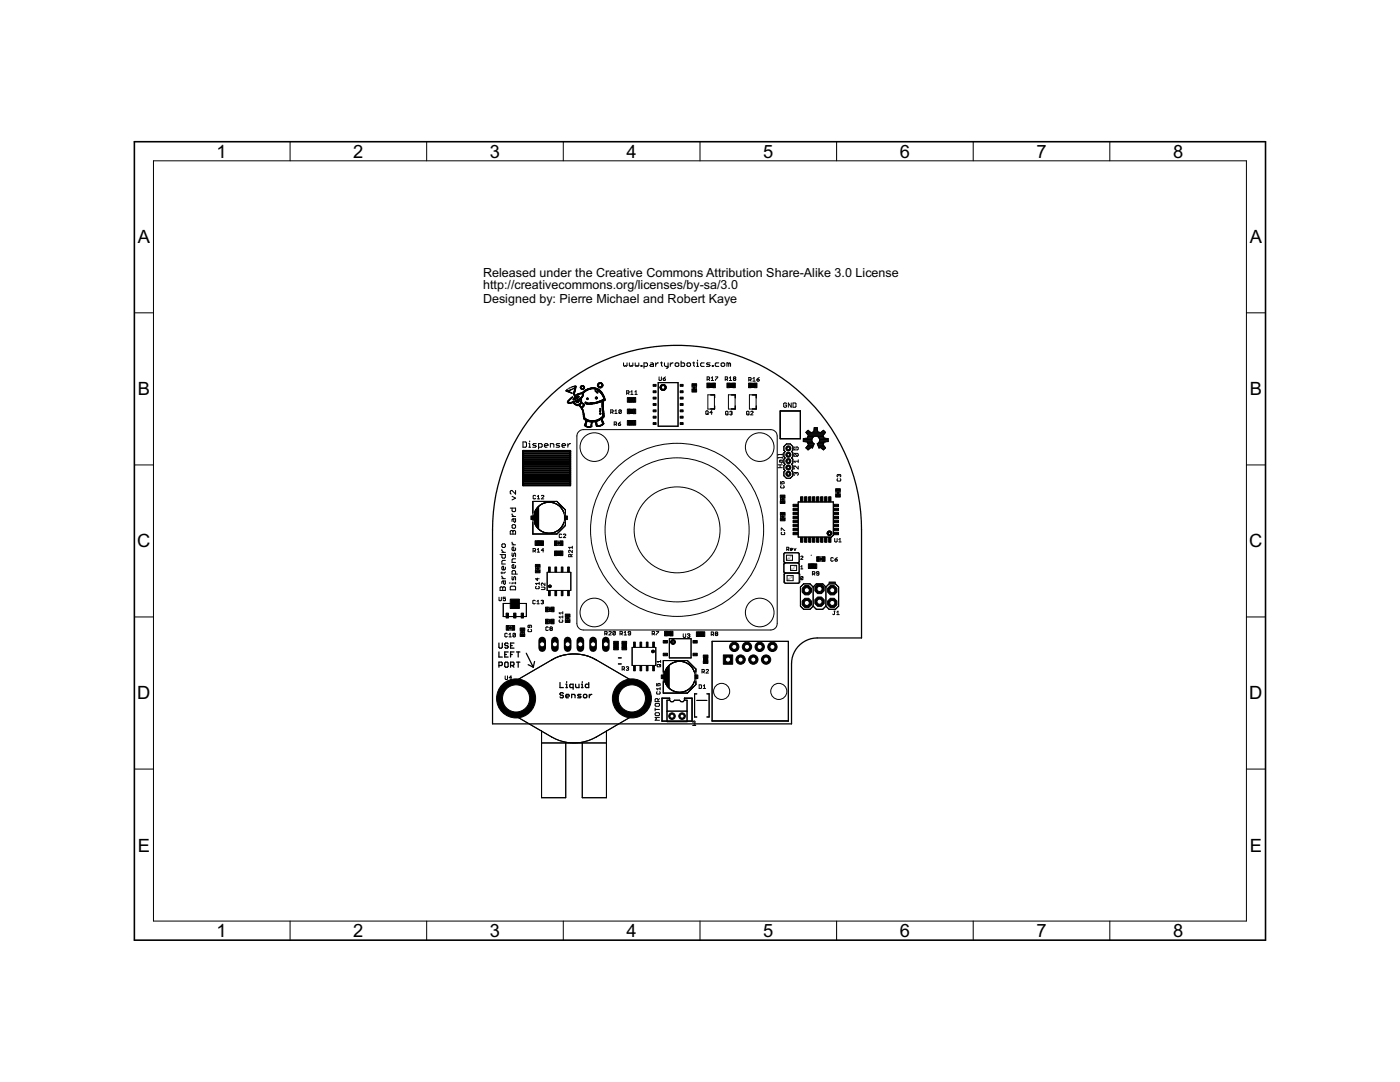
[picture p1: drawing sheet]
<svg xmlns="http://www.w3.org/2000/svg" width="279mm" height="216mm" viewBox="0 0 279 216" stroke-linecap="round" stroke-linejoin="round" font-family="sans-serif">
<defs><g id="words">
<g font-size="4.1">
<text x="43.2" y="31.5">1</text>
<text x="70.5" y="31.5">2</text>
<text x="97.8" y="31.5">3</text>
<text x="125" y="31.5">4</text>
<text x="152.3" y="31.5">5</text>
<text x="179.6" y="31.5">6</text>
<text x="206.8" y="31.5">7</text>
<text x="234.1" y="31.5">8</text>
<text x="27.5" y="48.5">A</text>
<text x="249.4" y="48.5">A</text>
<text x="27.5" y="78.9">B</text>
<text x="249.4" y="78.9">B</text>
<text x="27.4" y="109.2">C</text>
<text x="249.3" y="109.2">C</text>
<text x="27.4" y="139.6">D</text>
<text x="249.3" y="139.6">D</text>
<text x="27.5" y="169.9">E</text>
<text x="249.4" y="169.9">E</text>
<text x="43.2" y="187">1</text>
<text x="70.5" y="187">2</text>
<text x="97.8" y="187">3</text>
<text x="125" y="187">4</text>
<text x="152.3" y="187">5</text>
<text x="179.6" y="187">6</text>
<text x="206.8" y="187">7</text>
<text x="234.1" y="187">8</text>
</g>
<g font-size="2.8">
<text x="96.4" y="55.2">Released under the Creative Commons Attribution Share-Alike 3.0 License</text>
<text x="96.4" y="57.7">http://creativecommons.org/licenses/by-sa/3.0</text>
<text x="96.4" y="60.4">Designed by: Pierre Michael and Robert Kaye</text>
</g>
<text font-size="1.6" x="138.3" y="144.8">1</text>
<g font-size=".4">
<text x="157.2" y="111.8" transform="rotate(-40 157.2 111.8)">PASTE</text>
<text x="158.1" y="113.8" transform="rotate(-40 158.1 113.8)">PASTE</text>
<text x="157.4" y="115.8" transform="rotate(-40 157.4 115.8)">PASTE</text>
</g>
</g></defs>
<path d="M26.8 28.3h225.8v159.3h-225.8z" fill="none" stroke="#000" stroke-width=".32"/>
<g fill="none" stroke="#000" stroke-width=".2">
<path d="M30.6 32.1h218.2v151.7h-218.2zM57.9 28.3v3.8M85.2 28.3v3.8M112.4 28.3v3.8M139.7 28.3v3.8M167 28.3v3.8M194.2 28.3v3.8M221.5 28.3v3.8M26.8 62.4h3.8M125.7 79.4h.7M131.4 76.3h3.9v8.7h-3.9zM138.1 77v.8"/>
<path d="M139 77v.8M141.3 78.8h1.3v2.8h-1.3zM141.6 76.5h.7M141.6 77.3h.7M145.4 78.8h1.3v2.8h-1.3zM145.6 76.5h.7M145.6 77.3h.7M149.6 78.8h1.3v2.8h-1.3zM149.9 76.5h.7M149.9 77.3h.7M248.8 62.4h3.8M26.8 92.8h3.8"/>
<path d="M125.7 84.8h.7M125.7 83.9h.7M125.7 82.5h.7M125.7 81.7h.7M125.7 80.2h.7M155.8 99.3v.7M156.6 99.3v.7M157 88.6h.7l.5 .5v.8l-.2 .2 .2 .3v.7l-.2 .3 .2 .2v.8l-.2 .2 .2 .3v.8l-.2 .2 .2 .3v.7l-.5 .5h-.7l-.6-.5v-.7l.3-.3-.3-.2v-.8l.3-.3-.3-.2v-.8l.3-.2-.3-.3v-.7l.3-.3-.3-.2v-.8zM166.8 98v.7M167.7 98v.7M248.8 92.8h3.8M106.3 100.1h4.8l1.7 1.6v3.2l-1.7 1.7h-4.8z"/>
<path d="M106.6 103.3l.1 .9M106.6 103.4h.8M106.6 103.3h.8M106.6 103.5h.8M106.6 103.2h.8M106.6 103.1h.8M106.6 103.7h.8M106.6 103.6h.8M106.6 103h.8M106.6 102.9h.8M106.6 103.9h.8M106.6 103.8h.8"/>
<path d="M106.6 102.8h.8M106.7 102.4a3.1 3.1 0 0 1 2.9-2.2 3.1 3.1 0 0 1 2.9 2.2M106.7 104.2a3.1 3.1 0 0 0 2.9 2.2 3.1 3.1 0 0 0 2.9-2.2M106.7 104h.7M106.7 103.9h.7M106.7 102.7h.7M106.7 102.6h.7M106.7 104.2h.7M106.7 104.1h.7M106.7 102.5h.7M106.7 102.4l-.1 .9M106.7 102.4h.7"/>
<path d="M106.7 104.3h.7M106.7 102.3h.7M106.7 104.4h.7M106.8 102.3h.6M106.8 104.4h.6M106.8 102.2h.6M106.8 104.5h.6M106.8 102.1h.6M106.8 104.6h.6M106.9 102h.5M106.9 113.1v.7M106.9 104.6h.5"/>
<path d="M106.9 101.9h.5M106.9 104.7h.5M107 104.8h.4M107 101.8h.4M107 101.7l.4-.5v4.3l-.7-1.3M107 101.7l-.3 .7M107 104.9h.4M107 101.7h.4M107.1 101.6h.3M107.1 105h.3M107.1 105.1h.3M107.2 101.5h.2"/>
<path d="M107.2 105.1h.2M107.2 101.4h.2M107.3 108.8h.7M107.3 107.9h.7M107.3 105.2h.1M107.3 101.4h.1M107.3 105.3h.1M107.3 101.3h.1M107.4 105.3h.1M107.4 101.2h.1M107.4 105.4h.1M107.5 101v4.5"/>
<path d="M107.7 113.1v.7M109.2 114.2h4.7v3.6h-4.7zM111.1 108.8h.8M111.1 108h.8M111.1 110h.8M111.1 110.8h.8M155.8 102.7v.8M156.6 102.7v.8M156.7 112.3l-.3 .3 .1 1.6 .1 .1 2.9 .1 .1 .2v1.7h-2.9l-.1-1.7 .2-.3M156.7 112.3l-.3-.2 .1-1.7 2.8-.1 .2 .2v1.6l-.3 .2M156.7 112.3h2.5M157 110.8h1.2v1h-1.2z"/>
<path d="M157.1 114.9h1.2v1h-1.2zM157.8 112.8h1.2v1h-1.2zM159.2 112.3l.3 .3v1.5l-.3 .2M159.3 100.2h7v6.6l-.4 .4h-6.6zM161.8 113.4h.7M161.8 112.5h.7M163.5 111.1h.7M163.5 112h.7M26.8 123.1h3.8M101.5 125.7h.7M101.5 124.8h.7M103.8 125.8v.7"/>
<path d="M104.7 125.8v.7M109.4 124.4h.7M109.4 123.6h.7M109.4 122h.7M109.4 121.2h.7M112.8 123v.7M113.7 123v.7M119 131.7a8.9 8.9 0 0 0-8.9 0l-9.3 5.4a3.2 3.2 0 0 0 0 4.5M122.5 128.5v.7M123.4 128.5v.7M123.4 131.3h.6M123.4 132.5h.6"/>
<path d="M124.2 128.5v.7M125 128.5v.7M126.2 129.2h4.7v3.6h-4.7zM128.4 137.1a3.2 3.2 0 0 1 0 4.5l-9.4 5.5a9 9 0 0 1-8.9 0M132.4 131.8h4.8l1.7 1.7v3.1l-1.7 1.7h-4.8zM132.6 135.1h.9M132.6 135h.9M132.6 134.9h.9M132.6 135.3h.9M132.6 135.2h.9M132.6 134.8h.9M132.6 135.4h.9"/>
<path d="M132.6 134.7h.9M132.7 135.6h.8M132.7 135.5h.8M132.7 134.7h.8M132.7 134.6h.8M132.7 134.1a3.1 3.1 0 0 1 2.9-2.1 3.1 3.1 0 0 1 3 2.1M132.7 136a3.1 3.1 0 0 0 2.9 2.2 3.1 3.1 0 0 0 3-2.2M132.7 134.5h.8M132.7 135.8h.8M132.7 135.7h.8M132.7 134.4h.8M132.7 134.3h.8"/>
<path d="M132.7 135.9h.8M132.7 134.2h.8M132.7 134.2l-.1 .8 .1 1M132.7 136l.4 .7M132.7 136h.8M132.7 134.1h.8M132.8 136.1h.7M132.8 134h.7M132.8 136.2h.7M132.8 133.9h.7M132.9 136.3h.6M132.9 133.8h.6"/>
<path d="M132.9 136.4h.6M132.9 133.7h.6M132.9 133.6h.6M133 136.5h.5M133 133.5h.5M133 133.5l-.3 .7M133 136.6h.5M133.1 133.4h.4M133.1 136.7l.4 .5M133.1 136.7h.4M133.1 139.7h.5l.3 .3h.4l.3-.3h1l.3 .3h.4l.3-.3h.5v4.3h-4zM133.1 126.9h.7"/>
<path d="M133.1 126h.7M133.1 133.3h.4M133.1 136.8h.4M133.2 136.8h.3M133.2 133.3h.3M133.2 133.2h.3M133.2 136.9h.3M133.3 133.1h.2M133.3 137h.2M133.4 133h.1M133.4 137.1h.1M133.5 137.2h.1"/>
<path d="M133.5 132.9h.1M133.5 132.9l-.5 .6M133.5 132.9v4.3M133.5 132.8v4.4M133.6 127.4h4.3v3.9h-4.3zM139.5 126.1h.7M139.5 127h.7M140.4 131.2v.7M141.2 131.2v.7M248.8 123.1h3.8M26.8 153.5h3.8M108.1 148.3h12.9"/>
<path d="M108.1 145.8v13.4h4.8v-10.9M121 145.8v13.4h-4.8v-10.9M133.1 141.9h4M138.2 144.1l.3-.3v1M138.2 144.8h.7M248.8 153.5h3.8M57.9 183.8v3.8M85.2 183.8v3.8M112.4 183.8v3.8M139.7 183.8v3.8M167 183.8v3.8M194.2 183.8v3.8"/>
<path d="M221.5 183.8v3.8"/>
<circle cx="109.6" cy="103.3" r="3.1"/>
<circle cx="134.3" cy="128.1" r=".36"/>
<circle cx="135.6" cy="135" r="3.1"/>
</g>
<path d="M138.5 77.4h.1M156.2 99.6h.1M167.2 98.4h.1M107.3 113.5h.1M111.5 108.4h.1M156.2 103.1h.1M163.8 111.5v.1M101.9 125.2v.1M104.2 126.2h.1M109.7 121.6h.1M109.7 124h.1M113.2 123.4h.1" fill="none" stroke="#000" stroke-width=".57"/>
<g fill="#000" stroke="#000" stroke-width=".2">
<path d="M131.9 76.9a.58 .58 0 0 1 1 .1 .58 .58 0 0 1-.4 .9 .58 .58 0 0 1-.7-.6h.1a.41 .41 0 0 1 .6-.3 .41 .41 0 0 1 .1 .6 .41 .41 0 0 1-.6-.1l-.1-.2h-.1z" fill-rule="evenodd"/>
<path d="M109.6 116.8h.3l.1 .3-.3 .1-.2-.2h.3h-.3z" fill-rule="evenodd"/>
<path d="M165.3 106.1a.43 .43 0 0 1 .6 .1 .43 .43 0 0 1-.3 .6 .43 .43 0 0 1-.5-.4h.2a.28 .28 0 0 1 .4-.2 .28 .28 0 0 1 .1 .4 .28 .28 0 0 1-.5-.1l-.2-.1z" fill-rule="evenodd"/>
<path d="M130.1 129.8h.4l.1 .3-.3 .1-.2-.2h.3h-.3z" fill-rule="evenodd"/>
</g>
<g fill="#000" stroke="#000" stroke-width=".2">
<path d="M125.2 79.3h.5v1h-.5zM125.8 79.4h.5v.8h-.5zM126.4 79.3h.5v1h-.5zM130.3 76.7h.6v.4h-.6zM130.3 78h.6v.4h-.6zM130.3 79.2h.6v.4h-.6zM135.7 79.2h.6v.4h-.6zM135.7 78h.6v.4h-.6zM135.7 76.7h.6v.4h-.6zM138.1 76.6h.9v.5h-.9zM138.1 77.7h.9v.5h-.9zM141.1 76.4h.5v1h-.5z"/>
<path d="M141.7 76.5h.5v.8h-.5zM142.3 76.4h.5v1h-.5zM145.1 76.4h.5v1h-.5zM145.7 76.5h.5v.8h-.5zM146.2 76.4h.5v1h-.5zM149.4 76.4h.5v1h-.5zM150 76.5h.5v.8h-.5zM150.6 76.4h.5v1h-.5zM125.2 83.9h.5v.9h-.5zM125.2 81.6h.5v.9h-.5zM125.8 84h.5v.8h-.5zM125.8 81.7h.5v.8h-.5z"/>
<path d="M126.4 83.9h.5v.9h-.5zM126.4 81.6h.5v.9h-.5zM130.3 80.5h.6v.4h-.6zM130.3 81.8h.6v.4h-.6zM130.3 83.1h.6v.3h-.6zM130.3 84.3h.6v.4h-.6zM135.7 80.5h.6v.4h-.6zM135.7 81.8h.6v.4h-.6zM135.7 83.1h.6v.3h-.6zM135.7 84.3h.6v.4h-.6zM155.7 99.9h1v.6h-1zM155.7 98.8h1v.5h-1z"/>
<path d="M159.8 99.1h.4v1h-.4zM160.6 99.1h.4v1h-.4zM161.4 99.1h.4v1h-.4zM162.2 99.1h.4v1h-.4zM163 99.1h.4v1h-.4zM163.8 99.1h.4v1h-.4zM164.6 99.1h.4v1h-.4zM165.4 99.1h.4v1h-.4zM166.8 98.7h.9v.5h-.9zM166.8 97.5h.9v.5h-.9zM101.8 119.5h1.9v1.9h-1.9zM106 103h.6v.7h-.6z"/>
<path d="M106.8 107.9h.5v.9h-.5zM106.8 112.6h1v.5h-1zM106.8 113.8h1v.5h-1zM107.4 108h.4v.7h-.4zM107.9 107.9h.6v.9h-.6zM109.5 117.9h.3v1h-.3zM109.5 113.1h.3v1.1h-.3zM110.7 107.9h.5v1h-.5zM110.7 109.9h.5v1h-.5zM110.7 117.9h.4v1h-.4zM110.7 113.1h.4v1.1h-.4zM111.3 110h.4v.8h-.4z"/>
<path d="M111.8 109.9h.5v1h-.5zM111.8 107.9h.6v1h-.6zM112 117.9h.4v1h-.4zM112 113.1h.4v1.1h-.4zM112.6 103h.6v.7h-.6zM113.3 117.9h.3v1h-.3zM113.3 113.1h.3v1.1h-.3zM155.7 102.3h1v.5h-1zM155.7 103.4h1v.5h-1zM158.3 100.6h.9v.5h-.9zM158.3 101.4h.9v.5h-.9zM158.3 102.2h.9v.5h-.9z"/>
<path d="M158.3 103h.9v.5h-.9zM158.3 103.8h.9v.5h-.9zM158.3 104.6h.9v.5h-.9zM158.3 105.4h.9v.5h-.9zM158.3 106.2h.9v.5h-.9zM159.8 107.2h.4v1h-.4zM160.6 107.2h.4v1h-.4zM160.8 117.5h.5v.5h-.5zM161.3 112.5h.5v.9h-.5zM161.4 107.2h.4v1h-.4zM161.9 112.6h.5v.7h-.5zM162.2 107.2h.4v1h-.4z"/>
<path d="M162.5 112.5h.5v.9h-.5zM163 107.2h.4v1h-.4zM163 111.1h.5v.9h-.5zM163.3 117.5h.5v.5h-.5zM163.8 107.2h.4v1h-.4zM164.1 111.1h.6v.9h-.6zM164.6 107.2h.4v1h-.4zM165.4 107.2h.4v1h-.4zM165.8 117.5h.5v.5h-.5zM166.4 106.2h.9v.5h-.9zM166.4 105.4h.9v.5h-.9zM166.4 104.6h.9v.5h-.9z"/>
<path d="M166.4 103.8h.9v.5h-.9zM166.4 103h.9v.5h-.9zM166.4 102.2h.9v.5h-.9zM166.4 101.4h.9v.5h-.9zM166.4 100.6h.9v.5h-.9zM101 122.3h.5v1h-.5zM101 124.8h.5v1h-.5zM102.2 124.8h.5v1h-.5zM102.5 122.3h.5v1h-.5zM103.8 125.3h.9v.5h-.9zM103.8 126.5h.9v.5h-.9zM104 122.3h.5v1h-.5z"/>
<path d="M108.9 123.5h.5v1h-.5zM108.9 121.1h.5v1h-.5zM110.1 123.5h.5v1h-.5zM110.1 121.1h.5v1h-.5zM112.8 123.7h.9v.5h-.9zM112.8 122.5h.9v.5h-.9zM122.5 128h.9v.5h-.9zM122.5 129.2h.9v.5h-.9zM122.6 128.6h.7v.5h-.7zM124.1 128h1v.5h-1zM124.1 129.2h1v.5h-1zM124.2 128.6h.8v.5h-.8z"/>
<path d="M126.4 128.1h.4v1h-.4zM126.4 132.8h.4v1.1h-.4zM127.7 128.1h.4v1h-.4zM127.7 132.8h.4v1.1h-.4zM129 128.1h.3v1h-.3zM129 132.8h.3v1.1h-.3zM130.3 128.1h.3v1h-.3zM130.3 132.8h.3v1.1h-.3zM132 134.7h.6v.7h-.6zM132.4 127.8h.8v.5h-.8zM132.4 130.3h.8v.6h-.8zM132.6 126h.5v.9h-.5z"/>
<path d="M133.2 126h.5v.8h-.5zM133.8 126h.5v.9h-.5zM138.3 130.3h.8v.6h-.8zM138.3 127.8h.8v.5h-.8zM138.7 134.7h.6v.7h-.6zM139 126.1h.5v.9h-.5zM139.6 126.2h.5v.7h-.5zM140.1 126.1h.6v.9h-.6zM140.4 130.7h.9v.5h-.9zM140.4 131.9h.9v.5h-.9zM140.4 131.3h.8v.5h-.8zM160.8 120.1h.5v.5h-.5z"/>
<path d="M163.3 120.1h.5v.5h-.5zM165.8 120.1h.5v.5h-.5z"/>
<circle cx="166.1" cy="117.8" r="1.01"/>
</g>
<g fill="none" stroke="#000" stroke-width=".21">
<path d="M141.8 78.8h.8v.6M145.9 78.8h.8v.6M150.1 78.8h.8v.6M142.6 81v.6h-.8M146.7 81v.6h-.8M150.9 81v.6h-.8M155.7 82h4v5.5h-4zM162.3 117.1l.6-.6h1.3l.6 .6M162.3 117.1l-.7-.6h-1.2l-.7 .6v3.8l.7 .7h1.2l.7-.7M162.3 117.1v3.8M164.8 117.1l.7-.6h1.2l.7 .6v3.8l-.7 .7h-1.2l-.7-.7M164.8 117.1v3.8"/>
<path d="M165.5 116.2h1.2M100.4 120.4h4.7v2.6h-4.7zM139.1 138.5h-.5v4.6h.5M139.1 139.8h2M141.1 138.5h.4v4.6h-.4M142.1 128h15.2v15.8h-15.2zM162.3 120.9l.6 .7h1.3l.6-.7"/>
</g>
<path d="M133.6 139.7v-.4h-1.5v4.6h6v-4.6h-1.5v.4" fill="none" stroke="#000" stroke-width=".25"/>
<circle cx="166.1" cy="117.8" r=".51" fill="#fff" stroke="#000" stroke-width=".2"/>
<circle cx="166.1" cy="120.3" r="1.01" fill="#000" stroke="#000" stroke-width=".2"/>
<circle cx="166.1" cy="120.3" r=".51" fill="#fff" stroke="#000" stroke-width=".2"/>
<circle cx="163.6" cy="117.5" r="1.01" fill="#000" stroke="#000" stroke-width=".2"/>
<circle cx="163.6" cy="117.5" r=".51" fill="#fff" stroke="#000" stroke-width=".2"/>
<circle cx="163.6" cy="120.1" r="1.01" fill="#000" stroke="#000" stroke-width=".2"/>
<circle cx="163.6" cy="120.1" r=".51" fill="#fff" stroke="#000" stroke-width=".2"/>
<circle cx="161" cy="117.8" r="1.01" fill="#000" stroke="#000" stroke-width=".2"/>
<circle cx="161" cy="117.8" r=".51" fill="#fff" stroke="#000" stroke-width=".2"/>
<circle cx="161" cy="120.3" r="1.01" fill="#000" stroke="#000" stroke-width=".2"/>
<circle cx="161" cy="120.3" r=".51" fill="#fff" stroke="#000" stroke-width=".2"/>
<circle cx="154.2" cy="129.1" r=".93" fill="#000" stroke="#000" stroke-width=".2"/>
<circle cx="154.2" cy="129.1" r=".51" fill="#fff" stroke="#000" stroke-width=".2"/>
<circle cx="152.9" cy="131.6" r=".93" fill="#000" stroke="#000" stroke-width=".2"/>
<circle cx="152.9" cy="131.6" r=".51" fill="#fff" stroke="#000" stroke-width=".2"/>
<circle cx="151.6" cy="129.1" r=".93" fill="#000" stroke="#000" stroke-width=".2"/>
<circle cx="151.6" cy="129.1" r=".51" fill="#fff" stroke="#000" stroke-width=".2"/>
<circle cx="149.1" cy="129.1" r=".93" fill="#000" stroke="#000" stroke-width=".2"/>
<circle cx="149.1" cy="129.1" r=".51" fill="#fff" stroke="#000" stroke-width=".2"/>
<circle cx="146.5" cy="129.1" r=".93" fill="#000" stroke="#000" stroke-width=".2"/>
<circle cx="146.5" cy="129.1" r=".51" fill="#fff" stroke="#000" stroke-width=".2"/>
<circle cx="150.3" cy="131.6" r=".93" fill="#000" stroke="#000" stroke-width=".2"/>
<circle cx="150.3" cy="131.6" r=".51" fill="#fff" stroke="#000" stroke-width=".2"/>
<circle cx="147.8" cy="131.6" r=".93" fill="#000" stroke="#000" stroke-width=".2"/>
<circle cx="147.8" cy="131.6" r=".51" fill="#fff" stroke="#000" stroke-width=".2"/>
<path d="M144.4 130.7h1.8v1.8h-1.8z" fill="#000" stroke="#000" stroke-width=".2"/>
<circle cx="145.3" cy="131.6" r=".51" fill="#fff" stroke="#000" stroke-width=".2"/>
<path d="M120.9 127.8v1.5" fill="none" stroke="#000" stroke-width="1.5"/>
<circle cx="120.9" cy="128.6" r=".51" fill="#fff" stroke="#000" stroke-width=".2"/>
<path d="M118.4 127.8v1.5" fill="none" stroke="#000" stroke-width="1.5"/>
<circle cx="118.4" cy="128.6" r=".51" fill="#fff" stroke="#000" stroke-width=".2"/>
<path d="M115.8 127.8v1.5" fill="none" stroke="#000" stroke-width="1.5"/>
<circle cx="115.8" cy="128.6" r=".51" fill="#fff" stroke="#000" stroke-width=".2"/>
<path d="M113.3 127.8v1.5" fill="none" stroke="#000" stroke-width="1.5"/>
<circle cx="113.3" cy="128.6" r=".51" fill="#fff" stroke="#000" stroke-width=".2"/>
<path d="M110.7 127.8v1.5" fill="none" stroke="#000" stroke-width="1.5"/>
<circle cx="110.7" cy="128.6" r=".51" fill="#fff" stroke="#000" stroke-width=".2"/>
<path d="M108.2 127.8v1.5" fill="none" stroke="#000" stroke-width="1.5"/>
<circle cx="108.2" cy="128.6" r=".51" fill="#fff" stroke="#000" stroke-width=".2"/>
<circle cx="103" cy="139.4" r="3.9" fill="#000" stroke="#000" stroke-width=".2"/>
<circle cx="103" cy="139.4" r="2.71" fill="#fff" stroke="#000" stroke-width=".2"/>
<circle cx="126.1" cy="139.4" r="3.9" fill="#000" stroke="#000" stroke-width=".2"/>
<circle cx="126.1" cy="139.4" r="2.71" fill="#fff" stroke="#000" stroke-width=".2"/>
<circle cx="136.1" cy="142.9" r=".66" fill="#000" stroke="#000" stroke-width=".2"/>
<circle cx="136.1" cy="142.9" r=".4" fill="#fff" stroke="#000" stroke-width=".2"/>
<circle cx="134.1" cy="142.9" r=".66" fill="#000" stroke="#000" stroke-width=".2"/>
<circle cx="134.1" cy="142.9" r=".4" fill="#fff" stroke="#000" stroke-width=".2"/>
<circle cx="157.3" cy="94.6" r=".51" fill="#000" stroke="#000" stroke-width=".2"/>
<circle cx="157.3" cy="94.6" r=".25" fill="#fff" stroke="#000" stroke-width=".2"/>
<circle cx="157.3" cy="93.3" r=".51" fill="#000" stroke="#000" stroke-width=".2"/>
<circle cx="157.3" cy="93.3" r=".25" fill="#fff" stroke="#000" stroke-width=".2"/>
<circle cx="157.3" cy="92" r=".51" fill="#000" stroke="#000" stroke-width=".2"/>
<circle cx="157.3" cy="92" r=".25" fill="#fff" stroke="#000" stroke-width=".2"/>
<circle cx="157.3" cy="90.7" r=".51" fill="#000" stroke="#000" stroke-width=".2"/>
<circle cx="157.3" cy="90.7" r=".25" fill="#fff" stroke="#000" stroke-width=".2"/>
<circle cx="157.3" cy="89.5" r=".51" fill="#000" stroke="#000" stroke-width=".2"/>
<circle cx="157.3" cy="89.5" r=".25" fill="#fff" stroke="#000" stroke-width=".2"/>
<g fill="none" stroke="#000" stroke-width=".2">
<path d="M125.1 78.4h.3l.1-.3-.4-.1v.7M125.3 78.4l.2 .3M125.9 78.2l.2-.2v.7M125.9 78.7h.4M126.7 78.7h.5M126.7 78.2l.2-.2v.7M131.5 75.2l.1 .7 .4-.1v-.6M132.4 75.6h.3l.1 .2-.3 .1zM132.8 75.2l-.4 .4M141.1 75.7h.4l.1-.4-.5-.1v.7M141.4 75.7l.2 .2M141.9 75.4l.3-.2v.7"/>
<path d="M141.9 75.9h.5M142.8 75.2h.4l-.4 .7M144.7 75.7l.5-.1-.1-.4h-.4v.7M145 75.7l.2 .2M145.5 75.9h.5M145.5 75.4l.3-.2v.7M146.5 75.6l-.1-.2 .1-.2 .3 .1-.1 .3M146.5 75.6l-.1 .1 .1 .2 .3-.1-.1-.2M146.5 75.6h.2M149.4 75.8l.5-.1-.1-.4h-.4v.8M149.7 75.8l.2 .3M150.2 75.6l.3-.3v.8"/>
<path d="M150.2 76.1h.5M151.1 75.7h.3l.1 .2-.3 .2zM151.5 75.3l-.4 .4M106.9 99l-.1-.2-.4 .2v.4l.1 .1 .4-.1M107.2 99.5h.5M107.2 99.1l.3-.3v.7M108.1 99l.1-.2 .3 .2-.4 .5h.4M115.4 86.2l.4-.3 .6-.2h37.4l.6 .2 .4 .3 .3 .8v37.4l-.3 .8-.4 .4-.6 .1h-37.4l-.8-.3-.3-.4-.2-.6v-37.4zM121.9 82.3h.3l.2-.4-.5-.1v.7M122.1 82.3l.3 .2M122.6 84.7h.3l.1-.4-.4-.1v.7M122.7 82l.2-.2v.7"/>
<path d="M122.7 82.5h.5M122.8 84.7l.2 .2M123.4 84.6h.3l.2 .2-.4 .1zM123.9 84.2l-.5 .4M124 81.9l-.1-.1-.4 .1v.5M124 81.9v.5l-.1 .1-.4-.1M124 81.9l-.5 .5M141 82l.3 .1-.1 .6-.3-.1zM141.1 82.5l.2 .2M142.2 82.3h-.5l.3-.3v.7M144.9 82.1l.4 .1-.1 .6-.4-.1zM145.1 82.5l.2 .3"/>
<path d="M145.6 82.2l.4-.1 .1 .1-.1 .2M145.9 82.4h.1M146 82.4l.1 .1-.1 .3-.4-.1M149 82.2l.1-.1 .4 .1-.1 .6-.4-.1zM149.2 82.5l.3 .3M149.8 82.2l.1-.1 .4 .1-.5 .6h.5M155.3 93.3h.8M155.3 92.8h.8M155.7 82h4v5.6h-4zM155.7 92.8v.5M155.8 96.1v.5h.3l-.1-.4 .4-.1 .1 .1-.1 .4M155.8 91.8v.4l.2 .2 .1-.2v-.4h-.4l-.1 .4"/>
<path d="M155.9 96.9l-.1 .1 .1 .4h.5l.1-.1-.1-.4M156.1 90.6v.2M156.1 91.2v.3M156.1 90.7h-.8v.1M156.1 91.3h-.8v.2M157 80.5l-.2-.1-.4 .1v.6l.1 .2 .5-.2v-.3h-.3M157.9 80.4v.9l-.6-.9v.9M158.3 80.4l.6 .1v.6l-.2 .2h-.4zM158.6 89.2l-.2 .1 .2 .5h.6l.1-.5-.4-.1v.3M158.6 90.5l-.2 .4 .2 .1h.6M158.6 90.5h.6l.1 .1-.1 .4M158.6 90.5l.6 .5"/>
<path d="M158.9 94.4v.2M158.9 94.4l-.2-.1-.3 .1 .2 .4M158.9 94.4l.1-.1 .3 .1-.1 .4M159.3 93v.6l-.6-.6-.3 .2 .2 .4M159.3 91.7v.6M159.3 92h-.9l.3 .3M160.3 88.1h1.8M160.3 87.9h1.7M160.3 87.8h1.7M160.3 87.7h1.7M160.3 87.6h1.8M160.8 87.5h1.3"/>
<path d="M160.8 86.3l.5-.4 .6 .5 .5-.3 .1-.8h.6l.1 .8 .5 .3 .6-.5 .5 .4M160.8 86.3l.5 .6-.2 .5-.8 .1v.6l.8 .1 .2 .5-.5 .7M160.8 89.4h1M160.8 86.3h1M160.8 88.2h1.3M160.9 89.2h1.3M160.9 86.4h3.8M161 89.5h.6M161 86.2h.6M161 89.1h1.3M161 86.5h3.6M161.1 86h.4"/>
<path d="M161.1 89.6h.4M161.1 89h1.2M161.1 86.6h3.4M161.1 87.4h1.1M161.2 88.3h1M161.2 89.7h.2M161.2 88.4h1.1M161.2 87.2h1.1M161.2 85.9h.2M161.2 88.9h1.1M161.2 86.8h3.2M161.2 88.5h1.3"/>
<path d="M161.2 87.1h1.3M161.3 87h3M161.3 88.8h1.1M161.3 88.6h1.2M161.3 86.9h3M162 87.8v.2M162 88l.5 .5-.4 .9-.2-.1-.6 .5-.5-.4M162 86.3h1.6M162.1 89.4h.1M162.3 86.2h1M162.4 86h.8M162.4 85.9h.8"/>
<path d="M162.5 85.8h.7M162.5 85.7h.6M162.5 85.6h.6M162.5 85.4h.6M162.7 87l-.5 .4-.2 .4M162.9 87l.3 .1M163.1 88.5h1.3M163.1 87.1h1.3M163.2 88.6h1.1M163.2 87.1l.1 .1M163.2 88.8h1.1M163.2 88.9h1.2"/>
<path d="M163.3 87.2l.2 .3M163.3 89h1.2M163.3 88.4h1.1M163.3 87.2h1.1M163.3 89.1h1.3M163.4 89.2h1.3M163.4 88.3h1M163.4 89.4h.2M163.4 87.4h1M163.5 87.5l.1 .1M163.5 88.2h1.3M163.5 87.5h1.3"/>
<path d="M163.5 88.1h1.8M163.5 87.6h1.8M163.6 87.6l-.1 .5-.4 .4 .3 .9 .3-.1 .6 .5 .5-.4M163.6 87.9h1.7M163.6 87.8h1.7M163.6 87.7h1.7M163.8 89.4h1M163.8 86.3h1M164 89.5h.7M164 86.2h.7M164.1 86h.4M164.1 89.6h.4"/>
<path d="M164.2 85.9h.2M164.3 89.7h.1M164.8 86.3l-.5 .6 .2 .5 .8 .1v.6l-.8 .1-.2 .5 .5 .7M167.2 95.5l-.1 .1 .1 .4 .6-.1-.1-.4M167.4 94.8l-.1-.1-.2 .1 .1 .4M167.4 94.8l.2-.1 .2 .1-.1 .4M167.4 94.8v.1M99.6 119.2v.6l.1 .1 .4-.1v-.6M100.9 119.2h-.5v.3l.2-.1 .3 .1-.1 .4-.4-.1M106.4 109.9h.3l.2-.3-.5-.1v.7M106.6 109.9l.3 .3M106.8 119.9l-.1-.1-.4 .1v.5l.2 .1 .3-.1"/>
<path d="M107 117l-.1 .1 .1 .4 .6-.1-.1-.4M107.2 109.7l.2-.2v.7M107.2 110.2h.5M107.3 115.4v.4l-.4-.3h.7M107.6 116.2v.5M107.6 116.4h-.7l.2 .3M108 119.9l.3-.1 .2 .1-.2 .2M108 117.2h.6l.2 .1-.2 .3h-.6M108.5 109.8h-.5l.4-.3v.7M108.8 116.4v.4l-.5-.4-.3 .1 .2 .3M112.1 106.7l-.1-.1-.4 .1v.5l.1 .1 .4-.1M112.4 106.7l.1-.1 .4 .1-.5 .6h.5"/>
<path d="M114 111.1l-.1-.5-.4 .1v.4h.7M114.2 109.8v.5l-.6-.5-.1 .1 .1 .4M114.2 110.6l-.2 .2M114.2 109v.5M114.2 109.2h-.7l.2 .3M155.9 105.9v-.5l.7 .5M156 106.2l-.1 .1 .1 .4h.5l.1-.1-.1-.4M157 109.6l.4-.1-.1-.3h-.3v.7M157.2 109.6l.2 .3M157.7 109.6h.5l-.1-.2-.4 .1v.2l.4 .2M158.4 109.4l.2 .5 .3-.5M159.8 111.1l.1-.1 .3 .1-.4 .5h.4"/>
<path d="M159.8 113.1l.2-.2v.6M159.8 113.5h.4M160.2 115.1v.5l-.1 .1-.3-.1M160.2 115.1l-.1-.1-.3 .1v.5M160.2 115.1l-.4 .5M162.1 114.5h.4l.1-.3-.5-.1v.7M162.4 114.5l.2 .3M163.4 114.4h-.3l-.1-.1 .1-.2 .3 .1v.5l-.1 .1-.3-.1M166.3 111.4l-.1-.1-.4 .1v.5l.1 .1 .4-.1M166.6 107.4v.6l.1 .1 .4-.1v-.6M166.6 111.6h.4l.1 .3-.3 .1zM167.1 111.3l-.5 .3"/>
<path d="M167.4 108.1h.5M167.4 107.7l.2-.3v.7M100.8 134.9l.1 .7 .4-.1v-.6M101.2 126.5l-.1-.1-.3 .1 .1 .6 .3-.1M101.6 127.1h.4M101.6 126.6l.2-.2v.7M102.1 135.2h-.5l.4-.3v.7M102.9 126.5l-.4-.1-.1 .6M102.9 126.5l-.2 .6-.3-.1M102.9 126.5l-.5 .5M105.5 125.6l-.1 .1 .1 .3 .6-.1-.1-.3M105.7 124.8v.3l-.1 .1-.2-.1 .1-.3h.5l.1 .1-.1 .3"/>
<path d="M107.2 120.5h.4M107.2 120l.2-.2v.7M108.2 120.1h.1M108.3 120.1l.2 .1-.2 .3-.3-.1M109.4 125.2l-.1-.1-.4 .1 .2 .6 .3-.1M109.9 125.5l-.2-.2 .2-.2 .3 .1-.1 .3M109.9 125.5l-.2 .1 .2 .2 .3-.1-.1-.2M109.9 125.5h.2M111.7 123.7l-.1 .1 .1 .4h.5l.1-.2-.1-.3M112.3 122v.5M112.3 122.9v.4M112.3 123.1h-.7l.2 .2"/>
<path d="M112.3 122.3h-.7l.2 .2M119 131.7l9.4 5.4M120.7 126.5l.5-.2-.1-.3h-.4v.7M120.9 126.5l.3 .2M121.5 126.1l.1-.1 .4 .1-.5 .6h.5M122.8 126.1l-.4-.1-.1 .6M122.8 126.1l-.1 .6-.4-.1M122.8 126.1l-.5 .5M123.7 126.5l.5-.2-.1-.3h-.4v.7M124 126.5l.2 .2M124.2 133.5l.4-.1-.1-.4h-.3v.8M124.4 133.5l.2 .3"/>
<path d="M124.6 126.2l.2-.2v.7M124.6 126.7h.4M125 133.2l.3-.2 .2 .2-.2 .2M125.2 133.4h.1M125.3 133.4l.2 .1-.2 .3-.3-.2M125.9 126.3l-.5-.1 .1-.2 .4 .1v.5l-.2 .1-.3-.1M130.2 126.5l.4-.2-.1-.3h-.3v.7M130.4 126.5l.2 .2M131 126h.4l-.4 .7M131 136.4v.4h.4l-.1-.2 .1-.2 .3 .1-.1 .3M131.1 138l-.1 .1 .1 .4h.5l.1-.1-.1-.4M131.1 132.7l.6-.1 .1 .3-.1 .2h-.4z"/>
<path d="M131.3 140v-.4l-.4-.2-.2 .2v.4h.9M131.6 139.4l-.3 .3M131.7 137.2v.5M131.7 137.4h-.7l.3 .3M131.8 132h-.7l.3 .2M131.8 131.8v.4M131.8 132.6l-.2 .2M136.4 126.5v.6l.1 .1 .3-.1v-.6M137.2 126.6l.3-.1 .2 .1-.2 .2M137.4 126.8h.1M137.5 126.8l.2 .2-.2 .2-.3-.1M139.5 136.7l.5 .1-.1 .6h-.4z"/>
<path d="M140.1 134.1l.5-.2-.1-.3h-.4v.7M140.3 137.4h.5M140.3 136.9l.3-.2v.7M140.3 134.1l.3 .2M140.9 133.7l.1-.1 .4 .1-.5 .6h.5M141.9 126.6l.5-.1-.1-.4h-.4v.7M142.2 126.6l.2 .2M142.9 126.5h.2M142.9 126.5l-.2-.1 .2-.3 .3 .1-.1 .3M142.9 126.5l-.2 .1 .2 .2 .3-.1-.1-.2M166.4 121.9h.3M166.5 121.9v.6l-.1 .1-.2-.1"/>
<path d="M167 122.6h.5M167 122.2l.2-.3v.7M100.8 141.6l9.3 5.5M130.7 140.5l.8-.1 .1 .4-.1 .1h-.6zM130.7 141.3v.6M130.7 141.6h.9M130.9 142.2h.6l.1 .4-.1 .2h-.6l-.2-.2zM131.6 143.2h-.9l.3 .2-.3 .3h.9"/>
<circle cx="118.6" cy="89.2" r="2.86"/>
<circle cx="151.6" cy="89.2" r="2.86"/>
<circle cx="135.1" cy="105.7" r="17.3"/>
<circle cx="135.1" cy="105.7" r="14.4"/>
<circle cx="135.1" cy="105.7" r="8.6"/>
<circle cx="118.6" cy="122.2" r="2.86"/>
<circle cx="144" cy="138" r="1.61"/>
<circle cx="151.6" cy="122.2" r="2.86"/>
<circle cx="155.4" cy="138" r="1.61"/>
</g>
<g fill="none" stroke="#000" stroke-width=".25">
<path d="M108.8 80a36.8 36.8 0 0 1 40.2-8.4 36.8 36.8 0 0 1 22.9 34.1v21.6h-8.8a5.1 5.1 0 0 0-5.1 5.1v12h-59.7v-38.7a36.7 36.7 0 0 1 10.5-25.7zM99.6 128.3v.9l.1 .1h.4l.1-.1v-.9M99.6 130.1v1h.6M99.6 132.8h.5l.1-.2v-.3l-.1-.2h-.5v1M100.7 130.6h.4M100.9 132.1h.3l.2 .2v.7l-.2 .1h-.3l-.2-.1v-.7zM101.4 128.5l-.2-.2h-.3l-.2 .4 .2 .1h.3l.2 .4-.2 .1h-.3l-.2-.1M101.4 130.1h-.7v1h.7M101.9 132.8h.5l.2-.2v-.3l-.2-.2h-.5v1M101.9 130.6h.3M101.9 128.8h.3M102.2 132.8l.4 .3"/>
<path d="M102.6 128.3h-.7v1h.7M102.6 130.1h-.7v1M103.1 132.1h.7M103.1 130.1h.7M103.4 130.1v1M103.4 132.1v1M105 130.3l1.4 2.8M105.4 132.6l1 .5M106.7 132l-.3 1.1M111.8 136.2v1h.6M112.4 138.4l-.1-.2h-.4l-.1 .4 .1 .1h.4l.1 .4-.1 .1h-.4l-.1-.1M112.9 137.2h.4"/>
<path d="M112.9 136.5h.2v.7M112.9 138.9h.7l-.2-.3h-.3l-.2 .1v.4l.2 .1h.3M113.1 136v.2M114.1 139.2v-.6h.5l.2 .1v.5M114.4 137.2h-.5l-.2-.2v-.3l.2-.2h.5v1M114.9 136.5v.5l.1 .2h.5v-.7M116 138.6h-.6l-.1 .1 .7 .4-.2 .1h-.5M116 137.2h.4M116 136.5h.2v.7M116.2 136v.2M116.4 138.7l.2-.1h.3l.2 .1v.4l-.2 .1h-.3l-.2-.1zM117.5 136.2v1h-.5l-.2-.2v-.3l.2-.2h.5"/>
<path d="M117.6 138.6v.6M118.1 138.6l-.5 .3M133.6 139.7v-.4h-1.5v4.6h6v-4.6h-1.5v.4"/>
</g>
<g fill="#000" stroke="#000" stroke-width=".2">
<path d="M112.9 78h.5zM112.9 77.9l.6 .1zM113.1 78l.3 .1zM113.2 78.1h.3zM113.3 80h.2zM113.3 78.1l.3 .1zM113.4 79.9l.2 .1zM113.4 79.9h.2zM113.5 79.8l.1 .1zM113.5 78.2h.2zM113.5 77.9h.2zM113.5 79.8h.2z"/>
<path d="M113.6 79.7l.2 .1zM113.6 78.3h.2zM113.6 79.7h.2zM113.6 77.9h.2zM113.7 79.6l.2 .1zM113.7 79.6h.2zM113.7 78.3h.2zM113.8 77.8h.1zM113.8 79.5l.2 .1zM113.8 79.5h.2zM113.9 78.4h.1zM113.9 79.4l.3 .1z"/>
<path d="M113.9 79.4h.3zM114 78.4h.2zM114 79.3l.3 .1zM114.1 79.3h.2zM114.1 79.2h.2zM114.2 77.1l.2 .1zM114.3 79.7h.6zM114.4 79.7l.3 .1zM114.4 79.8h.2zM114.4 77.1h.2zM114.4 79.6l.6 .1zM114.4 78.5l.3 .1z"/>
<path d="M114.4 79.6h.6zM114.4 78.7h.3zM114.4 78.6l.3 .1zM114.4 78.5h.3zM114.4 78.4l.3 .1zM114.4 78.4h.3zM114.5 79.5l.7 .1zM114.5 79.5h.7zM114.5 78.8h.2zM114.5 78.7h.2zM114.5 78.4h.2zM114.5 78.3h.2z"/>
<path d="M114.5 78.2h.2zM114.6 79.4l.7 .1zM114.6 78.8h.2zM114.6 78.1l.2 .1zM114.6 78.1h.2zM114.6 79.4h.8zM114.6 78.9l.3 .1zM114.6 78.9h.2zM114.6 78l.2 .1zM114.6 78h.2zM114.6 77.9l.2 .1zM114.6 77l.4 .1z"/>
<path d="M114.6 77.9h.2zM114.6 77.8h.2zM114.6 77.7l.2 .1zM114.7 79.3l.7 .1zM114.7 79l.8 .1zM114.7 79h.2zM114.7 79.3h.8zM114.7 79.1h.8zM114.7 77.7h.2zM114.7 77.6l.2 .1zM114.7 77.6h.2zM114.7 77.3l.2 .1z"/>
<path d="M114.7 77.5h.2zM114.7 77.4l.2 .1zM114.7 77.3h.3zM114.8 79.2h.8zM114.8 79.1l.8 .1zM114.8 77.2l.2 .1zM114.8 80h.8zM114.9 77.1h.1zM114.9 79.9l.7 .1zM115 79.9h.6zM115.1 78.7h.3zM115.1 79.8l.5 .1z"/>
<path d="M115.1 78.8h.2zM115.1 78.7h.5zM115.2 79.8h.3zM115.3 78.6l.5 .1zM115.3 79.7l.4 .1zM115.4 78.5l.6 .1zM115.4 79.7h.3zM115.5 79.6l.3 .1zM115.5 78.5h.9zM115.6 79.6h.4zM115.7 79.5l.3 .1zM115.7 79.5h.3z"/>
<path d="M115.7 78.4l.7 .1zM115.8 79.4l.3 .1zM115.8 77.4h.2zM115.8 77.3l.2 .1zM115.8 77.3h.2zM115.8 77.2l.2 .1zM115.8 77.2h.2zM115.9 79.4h.2zM115.9 77.5h.2zM115.9 77.4l.1 .1zM115.9 77.1l.1 .1zM115.9 77.1h.2z"/>
<path d="M115.9 79.8l.2 .1zM115.9 79.8h.2zM115.9 77.5l.2 .1zM115.9 79.3l.3 .1zM115.9 78.4h.6zM115.9 77l.6 .1zM116 79.3h.2zM116 77.6h.5zM116 77h.5zM116 79.2h.2zM116 77.6l.5 .1zM116.1 79.2h.2z"/>
<path d="M116.1 76.9l.3 .1zM116.1 79.1l.2 .1zM116.1 78.5l.3 .1zM116.1 77.7h.3zM116.2 79.1h.1zM116.2 79l.2 .1zM116.2 78.4h.3zM116.2 79h.2zM116.2 78.9l.2 .1zM116.2 78.9h.2zM116.2 78.7h.2zM116.2 78.6l.2 .1z"/>
<path d="M116.2 78.3h.4zM116.3 78.8h.1zM116.3 78.3h.3zM116.3 78.2h.4zM116.4 77.5l.2 .1zM116.4 77.1h.2zM116.4 78.1l.3 .1zM116.4 78.1h.4zM116.4 77.5h.2zM116.4 77.1l.2 .1zM116.5 78l.4 .1zM116.5 77.4l.1 .1z"/>
<path d="M116.5 77.4h.1zM116.5 77.3l.1 .1zM116.5 77.3h.2zM116.5 77.2l.1 .1zM116.5 77.2h.1zM116.6 78h.3zM116.6 77.9l.5 .1zM116.7 77.9h.4zM116.8 77.9h.4zM116.8 77.8h.5zM116.9 77.7l.6 .1zM117.1 77.7h.5z"/>
<path d="M117.1 79.6l.3 .1zM117.1 79.6h.3zM117.1 79.5l.3 .1zM117.1 79.5h.3zM117.1 79.7h.2zM117.1 79.4l.2 .1zM117.2 77.6l.6 .1zM117.2 77.6h.8zM117.4 77.5l1.9 .1zM117.6 77.5h1.5zM117.8 77.4l1.2 .1zM118 77.4h.8z"/>
<path d="M118.6 77.6h.8zM118.8 78h.1zM118.8 79.5h.4zM118.8 79.4l.4 .1zM118.8 79.4h.4zM118.8 79.3l.4 .1zM118.8 78l.2 .1zM118.8 77.6l.6 .1zM118.9 79.5l.3 .1zM118.9 79.3h.3zM118.9 78.1h.2zM118.9 79.6h.2z"/>
<path d="M118.9 79.2h.2zM118.9 78.1l.3 .1zM118.9 77.7h.6zM119 78.2h.2zM119 78.3h.3zM119 77.7l.6 .1zM119.1 78.3h.2zM119.1 78.4h.3zM119.1 77.8h.6zM119.2 76.9h.2zM119.2 76.8l.2 .1zM119.2 77.9h.5z"/>
<path d="M119.3 77.9h.5zM119.3 77l.2 .1zM119.3 77h.2zM119.3 76.9l.2 .1zM119.3 76.8h.2zM119.3 76.7l.2 .1zM119.3 76.7h.2zM119.3 76.6l.2 .1zM119.3 77.1l.3 .1zM119.3 77.1h.2zM119.3 76.6h.3zM119.4 77.9l.4 .1z"/>
<path d="M119.4 77.2h.3zM119.4 76.5l.3 .1zM119.4 78h.5zM119.4 77.2l.7 .1zM119.4 76.5h.8zM119.5 78l.4 .1zM119.5 77.3h.6zM119.5 76.4l.6 .1zM119.5 76.4h.5zM119.6 78.1h.4zM119.6 77.3l.4 .1zM119.6 78.1l.4 .1z"/>
<path d="M119.7 80h.8zM119.7 78.2h.4zM119.7 76.3l.2 .1zM119.7 78.3h.4zM119.8 78.3h.3zM119.8 79.9l.8 .1zM119.8 78.4h.4zM119.8 77.2h.4zM119.9 78.4l.3 .1zM119.9 78.4h.3zM119.9 76.5l.3 .1zM119.9 79.9h.8z"/>
<path d="M120 78.5h.3zM120 78.5l.3 .1zM120 77.1l.2 .1zM120 76.6h.2zM120 78.6l.3 .1zM120 77.1h.3zM120 76.6l.3 .1zM120.1 79.8l.7 .1zM120.1 78.7h.2zM120.1 77l.2 .1zM120.1 77h.2zM120.1 76.7l.2 .1z"/>
<path d="M120.1 76.7h.2zM120.1 78.7h.3zM120.1 78.8h.3zM120.1 76.9l.3 .1zM120.1 76.9h.3zM120.1 76.8l.3 .1zM120.1 76.8h.3zM120.2 78.9h.2zM120.2 78.8h.2zM120.2 79.8h.6zM120.2 79h.3zM120.2 78.9l.3 .1z"/>
<path d="M120.3 79.7l.5 .1zM120.3 79l.2 .1zM120.3 79.1l.3 .1zM120.3 79.1h.2zM120.4 79.3h.2zM120.4 79.2h.2zM120.4 79.6l.3 .1zM120.4 79.6h.3zM120.4 79.5l.3 .1zM120.4 79.5h.3zM120.4 79.4l.3 .1zM120.4 79.4h.3z"/>
<path d="M120.4 79.3l.2 .1zM120.5 79.7h.3zM125.8 79.4h.5v.8h-.5zM141.7 76.5h.5v.8h-.5zM145.7 76.5h.5v.8h-.5zM150 76.5h.5v.8h-.5zM113.2 80.2l.2 .1zM113.2 80.2h.2zM113.2 80.3h.3zM113.3 80.1l.1 .1zM113.3 80.3l1 .1zM113.3 80.1h.2z"/>
<path d="M113.3 80.4h.8zM113.3 80l.2 .1zM113.4 80.4l.5 .1zM113.8 80.3h.7zM114.1 80.2l.5 .1zM114.2 80.2h.5zM114.3 80.3l.3 .1zM114.4 80.4h.2zM114.4 80.1l.4 .1zM114.4 80.4l.3 .1zM114.5 80.5h.2zM114.6 80.5l.2 .1z"/>
<path d="M114.6 80.1h1zM114.6 80.6h.3zM114.6 80.6l.5 .1zM114.6 80l1 .1zM114.7 80.7h1.1zM114.8 80.7l1 .1zM114.9 80.1l.7 .1zM114.9 80.8h.8zM115 80.2h.5zM115 80.8l.7 .1zM115 80.2l.5 .1zM115.1 80.9h.4z"/>
<path d="M115.5 80.6l.4 .1zM115.5 80.9h.2zM115.6 80.9l.2 .1zM115.6 80.6h.3zM115.7 81h.1zM115.7 81.1h.2zM115.7 81l.2 .1zM115.7 80.5l.3 .1zM115.8 81.2h.2zM115.8 80.5h.2zM115.8 80.4l.2 .1zM115.9 81.2l.4 .1z"/>
<path d="M115.9 80.3l.2 .1zM115.9 81.3h.3zM115.9 80.4h.3zM115.9 80.3h.2zM115.9 80.2l.2 .1zM115.9 80.2h.2zM115.9 80.1l.2 .1zM115.9 80.1h.2zM115.9 80l.2 .1zM115.9 81.3l.3 .1zM116 81.4h.2zM116 81.5h.2z"/>
<path d="M116 81.4l.2 .1zM116.1 81.6h.1zM116.1 81.6h.2zM116.1 81.2h.3zM116.1 80.4l.2 .1zM116.1 81.7h.2zM116.2 81.7l.1 .1zM116.2 80.5h.2zM116.2 81.2h.2zM116.2 81.9h.2zM116.2 81.8l.2 .1zM116.2 81.1h.3z"/>
<path d="M116.2 80.5l.3 .1zM116.3 82h.1zM116.3 81l.2 .1zM116.3 82.3h.2zM116.3 82.2l.2 .1zM116.3 82.2h.2zM116.3 81h.2zM116.3 80.6h.2zM116.4 82.7l.2 .1zM116.4 82.7h.2zM116.4 82.6l.1 .1zM116.4 82.6h.1z"/>
<path d="M116.4 82.5h.1zM116.4 82.4l.1 .1zM116.4 80.9l.2 .1zM116.4 80.9h.2zM116.4 80.8l.2 .1zM116.4 80.6l.2 .1zM116.4 83.1l.2 .1zM116.4 83.1h.2zM116.4 83l.2 .1zM116.4 83h.2zM116.4 82.9l.2 .1zM116.4 82.9h.2z"/>
<path d="M116.4 82.8l.2 .1zM116.4 82.8h.2zM116.4 80.8h.2zM116.4 80.7l.2 .1zM116.4 80.7h.2zM116.4 83.2h.3zM116.5 83.5l.4 .1zM116.5 83.5h.3zM116.5 83.4l.2 .1zM116.5 83.4h.2zM116.5 83.3l.2 .1zM116.5 83.3h.2z"/>
<path d="M116.5 83.2l.2 .1zM116.5 83.6h.4zM116.6 83.6l.5 .1zM116.6 84.9h.3zM116.6 83.7h.5zM116.7 84.9l.3 .1zM116.7 84.8h.2zM116.7 84.7h.2zM116.7 83.7l.5 .1zM116.7 84.6l.3 .1zM116.7 84.6h.3zM116.7 80.3l.4 .1z"/>
<path d="M116.8 84.5l.2 .1zM116.8 84.5h.2zM116.8 84.4l.2 .1zM116.8 80.4l2.3 .1zM116.8 80.4h.5zM116.8 80.3h.2zM116.8 80.2l.2 .1zM116.8 85h.3zM116.8 83.8h.6zM116.8 84.4h.3zM116.8 84.3l.3 .1zM116.8 84.3h.3z"/>
<path d="M116.8 80.5h2.1zM116.9 85l.2 .1zM116.9 84.2l.2 .1zM116.9 84.2h.2zM116.9 84.1l.2 .1zM116.9 84.1h.2zM116.9 84l.2 .1zM116.9 83.8l.7 .1zM116.9 80.5l1.8 .1zM116.9 85.1l.4 .1zM116.9 83.9l2.5 .1zM116.9 84h2.4z"/>
<path d="M116.9 83.9h.9zM117 80.6h1.3zM117.1 85.2h.9zM117.2 85.2h.7zM117.3 84l1.8 .1zM117.5 84.1h1.5zM117.6 85.1l.6 .1zM117.6 84.1l1.1 .1zM117.8 80.4h1.5zM117.9 85l.2 .1zM117.9 85h.2zM117.9 84.9l.2 .1z"/>
<path d="M117.9 84.9h.2zM117.9 84.8h.2zM117.9 84.7h.2zM118 84.4l.2 .1zM118 84.4h.2zM118 84.3l.2 .1zM118 84.3h.2zM118 84.2l.2 .1zM118 84.2h.3zM118.4 80.3l1 .1zM118.7 83.9h.8zM118.8 80.3h.8z"/>
<path d="M118.8 84.2h.2zM118.8 84.1l.2 .1zM118.9 84.4h.2zM118.9 84.3l.2 .1zM118.9 84.3h.2zM118.9 84.2l.2 .1zM118.9 84.6l.2 .1zM118.9 84.6h.2zM118.9 84.5l.2 .1zM118.9 84.5h.2zM118.9 84.4l.2 .1zM118.9 83.8l.7 .1z"/>
<path d="M119 84.9h.2zM119 84.8h.2zM119 84.7h.1zM119 80.2l.7 .1zM119 85l.6 .1zM119 85h.8zM119 84.9l1 .1zM119.1 83.8h.6zM119.1 80.2h.8zM119.2 83.7l.6 .1zM119.3 80.1l.7 .1zM119.4 83.7h.5z"/>
<path d="M119.4 80.1h1zM119.5 83.6l.7 .1zM119.5 84.9h.5zM119.6 83.6h.6zM119.6 80l.8 .1zM119.6 82.5h.3zM119.6 82.1h.3zM119.6 82h.3zM119.7 83.5l.5 .1zM119.7 82.6h.2zM119.7 82.5h.2zM119.7 82.4l.2 .1z"/>
<path d="M119.7 82.1h.1zM119.7 82h.1zM119.7 81.6h.2zM119.7 84.9h.4zM119.7 82.6l.2 .1zM119.7 83.5h.5zM119.8 83.4l.5 .1zM119.9 84.8h.3zM119.9 83.4h.5zM119.9 83.3l.5 .1zM120 84.8h.3zM120 84.7h.4z"/>
<path d="M120 83.8l.2 .1zM120 83.8h.2zM120 83.7l.2 .1zM120 83.7h.2zM120 83.3h.5zM120.1 84l.2 .1zM120.1 84h.2zM120.1 83.9l.2 .1zM120.1 83.9h.1zM120.1 83.2l.4 .1zM120.1 84.6l.3 .1zM120.1 83.2h.4z"/>
<path d="M120.1 84.2h.3zM120.1 84.1l.3 .1zM120.1 84.1h.3zM120.1 81.2h.3zM120.1 81.1h.3zM120.1 81l.3 .1zM120.1 81h.3zM120.1 80.9l.3 .1zM120.1 80.9h.3zM120.1 80.8l.3 .1zM120.1 80.8h.3zM120.1 80.7l.3 .1z"/>
<path d="M120.1 80.7h.3zM120.1 80.6l.3 .1zM120.1 80.6h.3zM120.1 80.5l.3 .1zM120.1 80.5h.3zM120.1 80.4l.3 .1zM120.1 80.4h.3zM120.1 80.3l.3 .1zM120.1 80.3h.3zM120.1 80.2l.3 .1zM120.1 80.2h.3zM120.1 80.1l.3 .1z"/>
<path d="M120.2 84.3h.2zM120.2 84.2l.2 .1zM120.2 82h.3zM120.2 81.9l.3 .1zM120.2 81.9h.2zM120.2 81.8l.2 .1zM120.2 81.7l.2 .1zM120.2 81.7h.2zM120.2 81.6h.2zM120.2 81.5h.2zM120.2 81.4l.2 .1zM120.2 81.4h.2z"/>
<path d="M120.2 81.3l.2 .1zM120.2 81.3h.2zM120.2 81.2l.2 .1zM120.2 83.1l.3 .1zM120.2 84.3l.2 .1zM120.2 84.5l.3 .1zM120.2 84.4l.3 .1zM120.2 84.4h.3zM120.2 83.1h.3zM120.2 83l.4 .1zM120.2 83h.4zM120.2 82.9l.4 .1z"/>
<path d="M120.2 82.9h.3zM120.2 82.8l.3 .1zM120.2 82.8h.3zM120.2 82.7l.3 .1zM120.2 82.7h.3zM120.2 82.6l.3 .1zM120.2 82.6h.3zM120.2 82.5h.3zM120.2 82.4l.3 .1zM120.2 82.4h.3zM120.2 82.3l.3 .1zM120.2 82.3h.3z"/>
<path d="M120.2 82.2l.3 .1zM120.2 82.2h.3zM120.2 82.1h.3zM120.3 84.5h.2zM125.8 84h.5v.8h-.5zM125.8 81.7h.5v.8h-.5zM107.4 108h.4v.7h-.4zM111.3 110h.4v.8h-.4zM161.9 112.6h.5v.7h-.5zM122.6 128.6h.7v.5h-.7zM122.7 128.4h.5v.8h-.5zM124.2 128.6h.8v.5h-.8z"/>
<path d="M124.4 128.4h.4v.8h-.4zM133.2 126h.5v.8h-.5zM139.6 126.2h.5v.7h-.5zM140.4 131.3h.8v.5h-.8zM140.6 131.2h.4v.7h-.4z"/>
</g>
<g fill="none" stroke="#000" stroke-width=".21">
<path d="M124.4 72.4v.5l.2 .2 .2-.2 .2 .2 .1-.2v-.5M125.6 72.4v.5l.2 .2 .2-.2 .1 .2 .2-.2v-.5M126.8 72.4v.5l.1 .2 .2-.2 .2 .2 .2-.2v-.5M127.9 72.9h.2v.2h-.2zM128.5 73.1h.6l.1-.2v-.3l-.1-.2h-.6v1.1M129.9 72.4h.3l.2 .2v.5h-.5l-.2-.2 .2-.2h.5M130.9 72.4v.7M131.4 76.3h3.9v8.7h-3.9zM131.4 72.4h-.2l-.3 .3M131.8 72.4h.4M132 72.2v.7l.2 .2M132.6 72.4v.5l.2 .2h.5"/>
<path d="M133.3 72.4v.9l-.3 .2M133.8 72.4v.7M134.3 72.4h-.2l-.3 .3M134.7 72.6l.2-.2h.4l.2 .2v.3l-.2 .2h-.4l-.2-.2zM135.9 72.1v1h.6l.1-.2v-.3l-.1-.2h-.6M137.1 72.6l.2-.2h.3l.2 .2v.3l-.2 .2h-.3l-.2-.2zM138.3 72.4h.3M138.5 72.2v.7l.1 .2M139 73.1h.4M139 72.4h.2v.7M139.2 71.9v.2M140.5 72.4h-.5l-.2 .2v.3l.2 .2h.5"/>
<path d="M141.7 72.4h-.5l-.2 .2 .2 .1h.3l.2 .2-.2 .2h-.5M141.8 78.8h.8v.6M142.2 72.9h.1v.2h-.1zM143.4 72.4h-.5l-.2 .2v.3l.2 .2h.5M143.9 72.6l.2-.2h.3l.2 .2v.3l-.2 .2h-.3l-.2-.2zM145.4 72.6l-.3-.2v.7M145.4 72.6v.5M145.4 72.6l.2-.2 .2 .2v.5M145.9 78.8h.8v.6M150.1 78.8h.8v.6M102.2 99l.7 .4-.7 .4M102.9 97.9v.7l-.7-.7-.4 .1v.4l.2 .2"/>
<path d="M104.4 88.2h.5l.2 .1v.8l-.2 .1h-.5zM105.5 89.2h.4M105.5 88.5h.2v.7M105.7 88v.2M107 88.5h-.5l-.2 .2 .7 .4-.2 .1h-.5M107.5 89.2h.5l.2-.1v-.4l-.2-.2h-.5v1.1M108.6 88.9h.8l-.2-.4h-.4l-.2 .2v.4l.2 .1h.4M109.8 89.2v-.7h.6l.1 .2v.5M111.7 88.5h-.5l-.2 .2 .7 .4-.2 .1h-.5M112.2 88.9h.7l-.2-.4h-.4l-.1 .2v.4l.1 .1h.4M113.3 88.5v.7M113.9 88.5l-.6 .4"/>
<path d="M142.6 81v.6h-.8M146.7 81v.6h-.8M150.9 81v.6h-.8M155.7 82h4v5.5h-4zM157 88.6h.7l.5 .5v.8l-.2 .2 .2 .3v.7l-.2 .3 .2 .2v.8l-.2 .2 .2 .3v.8l-.2 .2 .2 .3v.7l-.5 .5h-.7l-.6-.5v-.7l.3-.3-.3-.2v-.8l.3-.3-.3-.2v-.8l.3-.2-.3-.3v-.7l.3-.3-.3-.2v-.8zM99.8 117.3l.2-.2 .3 .2 .4-.2 .2 .2v.5h-1.1zM99.8 110.7h1.1v.5l-.2 .2h-.4l-.1-.2v-.5M100.2 108.7l.1-.2h.4l.2 .2v.4l-.2 .1h-.4l-.1-.1zM100.2 109.7v.2l.3 .3M100.2 114.1v.4M100.2 114.9l.3 .6M100.2 115.5h.7"/>
<path d="M100.2 110.2h.7M100.3 117.3v.5M100.5 115.9v.6l.2 .1 .2-.1v-.6h-.6l-.1 .2v.4M100.9 113.2v.3l-.2 .2h-.4l-.1-.2v-.3l.3-.2v.7M100.9 111.8h-.6l-.1 .2v.5h.7M100.9 114.1l-.2 .2h-.7M101.6 116.3h.2M101.8 117.1l.2-.1h.7l.2 .1v.6h-1.1zM101.8 101.4h1.1v.5l-.2 .2h-.3l-.2-.2v-.5M102 105.9l.4 .1 .3-.1 .2 .1v.6h-1.1v-.6zM102.2 104.9l.2-.2h.3l.2 .2v.3l-.2 .2h-.3l-.2-.2zM102.2 110.3v.6l.2 .2 .1-.2v-.4l.2-.2 .2 .2v.6"/>
<path d="M102.2 115v.5l.2 .2 .1-.2v-.3l.2-.2 .2 .2v.5M102.2 102.5l.3 .6M102.2 108.2l.3 .5M102.2 108.7h.7M102.2 103.1h.7M102.4 106v.6M102.5 103.5v.6l.2 .1 .2-.1v-.6h-.5l-.2 .2v.4M102.9 109.3v.4l-.2 .2h-.3l-.2-.2v-.4l.3-.1v.7M102.9 112.9v.3l-.2 .2h-.3l-.2-.2v-.3l.3-.2v.7M102.9 114.6v-.6l-.2-.1h-.3l-.2 .1v.6h1.1M102.9 116.2v.3M102.9 111.5h-.5l-.2 .2v.5h.7"/>
<path d="M102.9 116.3h-.7v.2M106.3 104.2v2.4h4.8l1.7-1.7v-.7M106.3 102.4v-2.3h4.8l1.7 1.6v.7M106.7 102.4a3.1 3.1 0 0 1 2.9-2.2 3.1 3.1 0 0 1 2.9 2.2M106.7 104.2a3.1 3.1 0 0 0 2.9 2.2 3.1 3.1 0 0 0 2.9-2.2M109.2 114.2v3.6M113.9 114.2v3.6M156.7 114.3l-.3 .3v1.5l.3 .3 2.7-.1 .1-1.7-.3-.3M156.7 112.3l-.3 .3v1.5l.3 .2M156.7 112.3l-.3-.2 .1-1.7 2.8-.1 .2 .2v1.6l-.3 .2M156.7 114.3h2.5M156.7 112.3h2.5"/>
<path d="M159.2 112.3l.3 .3v1.5l-.3 .2M159.3 100.2h7v6.6l-.4 .4h-6.6zM161.9 110.8h.1M162.3 117.1l.6-.6h1.3l.6 .6M162.3 117.1l-.7-.6h-1.2l-.7 .6v3.8l.7 .7h1.2l.7-.7M162.3 117.1v3.8M164.8 117.1l.7-.6h1.2l.7 .6v3.8l-.7 .7h-1.2l-.7-.7M164.8 117.1v3.8M165.5 116.2h1.2M100.4 120.4h4.7v2.6h-4.7zM100.8 137.1l9.3-5.4a8.9 8.9 0 0 1 8.9 0l9.4 5.4a3.2 3.2 0 0 1 0 4.5l-9.4 5.5a9 9 0 0 1-8.9 0l-9.3-5.5a3.2 3.2 0 0 1 0-4.5zM123.4 131.3h.6"/>
<path d="M123.4 132.5h.6M126.2 129.2v3.6M130.9 129.2v3.6M132.4 134.1v-2.3h4.8l1.7 1.7v.6M132.4 136v2.3h4.8l1.7-1.7v-.6M132.7 134.1a3.1 3.1 0 0 1 2.9-2.1 3.1 3.1 0 0 1 3 2.1M132.7 136a3.1 3.1 0 0 0 2.9 2.2 3.1 3.1 0 0 0 3-2.2M133.1 139.7h.5l.3 .3h.4l.3-.3h1l.3 .3h.4l.3-.3h.5v4.3h-4zM133.6 127.4h4.3v3.9h-4.3zM139.1 138.5h-.5v4.6h.5M139.1 139.8h2M141.1 138.5h.4v4.6h-.4"/>
<path d="M142.1 128h15.2v15.9h-15.2zM162.3 120.9l.6 .7h1.3l.6-.7M108.1 148.3h12.9M108.1 145.8v13.4h4.8v-10.9M121 145.8v13.4h-4.8v-10.9M133.1 141.9h4M142.1 143.8h15.2"/>
</g>
<g fill="#000" stroke="#000" stroke-width=".2">
<path d="M131.9 76.9a.61 .61 0 0 1 1 .1 .61 .61 0 0 1-.4 .9 .61 .61 0 0 1-.8-.6h.3a.4 .4 0 0 1 .5-.3 .4 .4 0 0 1 .1 .6 .4 .4 0 0 1-.6-.1v-.2h-.3z" fill-rule="evenodd"/>
<path d="M131.9 76.9a.61 .61 0 0 1 1 .1 .61 .61 0 0 1-.4 .9 .61 .61 0 0 1-.8-.6h.3a.4 .4 0 0 1 .5-.3 .4 .4 0 0 1 .1 .6 .4 .4 0 0 1-.6-.1v-.2h-.3z" fill-rule="evenodd"/>
<path d="M109.6 116.8h.3l.1 .3-.3 .1-.2-.2h.3h-.3z" fill-rule="evenodd"/>
<path d="M109.6 116.8h.3l.1 .3-.3 .1-.2-.2h.3h-.3z" fill-rule="evenodd"/>
<path d="M165.2 106a.47 .47 0 0 1 .8 .2 .47 .47 0 0 1-.3 .7 .47 .47 0 0 1-.6-.5h.2a.26 .26 0 0 1 .3-.2 .26 .26 0 0 1 .1 .4 .26 .26 0 0 1-.4-.1l-.2-.1z" fill-rule="evenodd"/>
<path d="M165.2 106a.47 .47 0 0 1 .8 .2 .47 .47 0 0 1-.3 .7 .47 .47 0 0 1-.6-.5h.2a.26 .26 0 0 1 .3-.2 .26 .26 0 0 1 .1 .4 .26 .26 0 0 1-.4-.1l-.2-.1z" fill-rule="evenodd"/>
<path d="M130.1 129.8h.4l.1 .3-.3 .1-.2-.2h.3h-.3z" fill-rule="evenodd"/>
<path d="M130.1 129.8h.4l.1 .3-.3 .1-.2-.2h.3h-.3z" fill-rule="evenodd"/>
<path d="M134 127.7a.46 .46 0 0 1 .7 .2 .46 .46 0 0 1-.3 .6 .46 .46 0 0 1-.5-.4h.2a.26 .26 0 0 1 .3-.2 .26 .26 0 0 1 .1 .4 .26 .26 0 0 1-.4-.1l-.2-.1z" fill-rule="evenodd"/>
<path d="M134 127.7a.46 .46 0 0 1 .7 .2 .46 .46 0 0 1-.3 .6 .46 .46 0 0 1-.5-.4h.2a.26 .26 0 0 1 .3-.2 .26 .26 0 0 1 .1 .4 .26 .26 0 0 1-.4-.1l-.2-.1z" fill-rule="evenodd"/>
</g>
<g fill="none" stroke="#000" stroke-width=".42">
<path d="M104.4 90h9.4v6.8h-9.4zM104.4 96.5h9.4M104.4 96.1h9.4M104.4 95.8h9.4M104.4 95.4h9.4M104.4 95h9.4M104.4 94.6h9.4M104.4 94.3h9.4M104.4 93.9h9.4M104.4 93.5h9.4M104.4 93.1h9.4M104.4 92.8h9.4"/>
<path d="M104.4 92.4h9.4M104.4 92h9.4M104.4 91.6h9.4M104.4 91.2h9.4M104.4 90.9h9.4M104.4 90.5h9.4M104.4 90.1h9.4"/>
</g>
<path d="M138.5 77.4h.1M156.2 99.6h.1M167.2 98.4h.1M107.3 113.5h.1M111.5 108.4h.1M156.2 103.1h.1M163.8 111.5v.1M101.9 125.2v.1M104.2 126.2h.1M109.7 121.6h.1M109.7 124h.1M113.2 123.4h.1" fill="none" stroke="#000" stroke-width=".57"/>
<use href="#words"/>
</svg>
